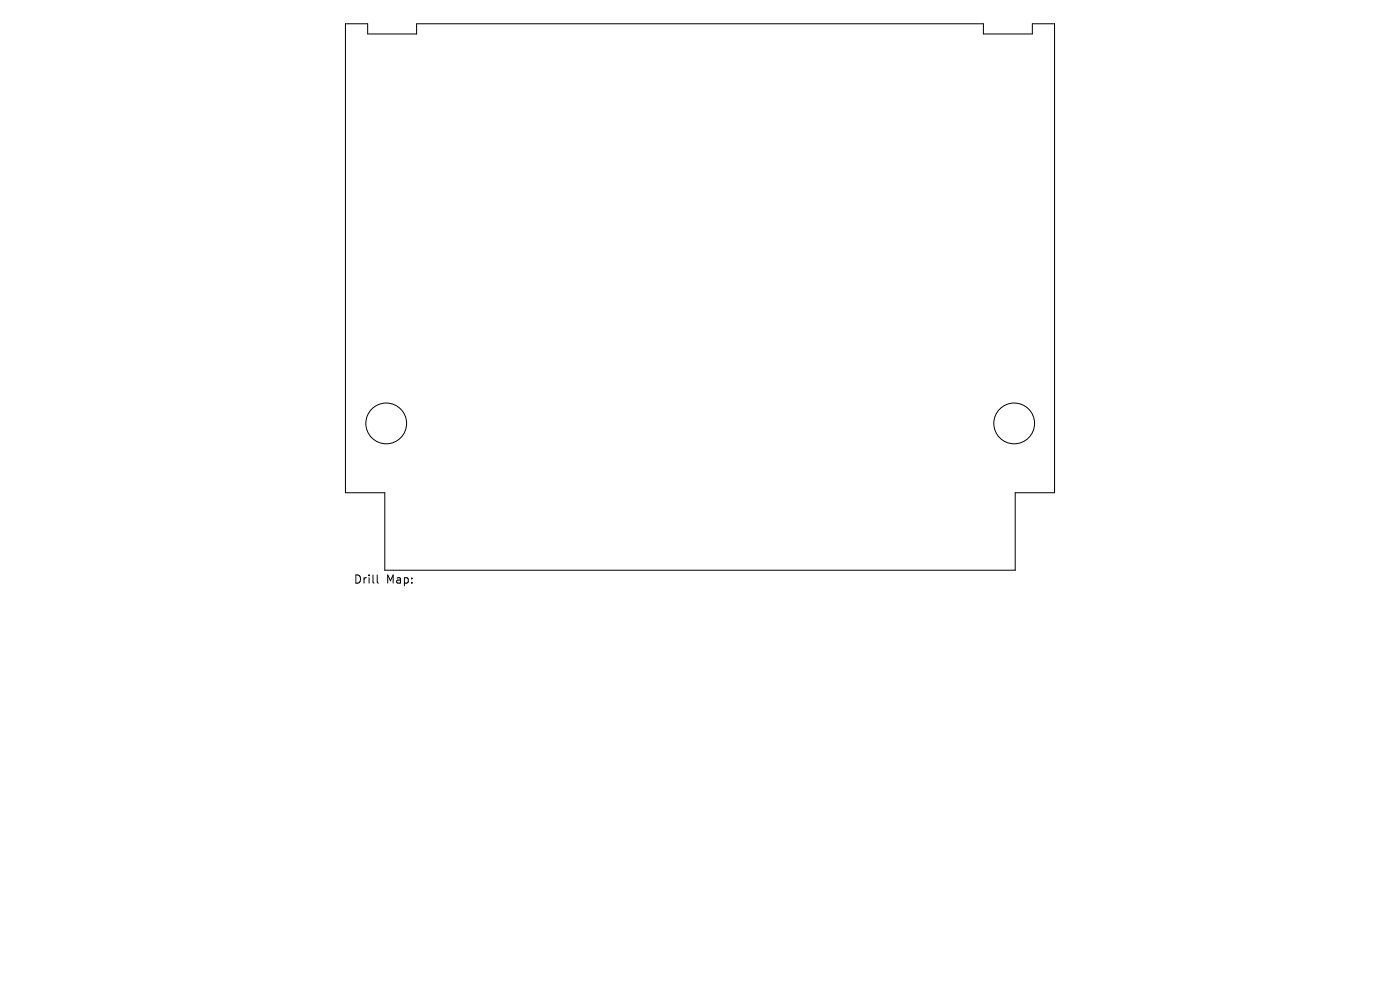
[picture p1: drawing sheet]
<svg xmlns="http://www.w3.org/2000/svg" width="297mm" height="210mm" viewBox="0 0 297 210" stroke-linecap="round" stroke-linejoin="round" font-family="sans-serif">
<defs><g id="words">
<g font-size="2.4">
<text x="75" y="124">Drill</text>
<text x="81.9" y="124">Map:</text>
</g>
</g></defs>
<g fill="none" stroke="#000" stroke-width=".21">
<path d="M73.3 5h4.7v2.2h10.4v-2.2h120.2v2.2h10.4v-2.2h4.7v99.5h-8.3v16.5h-133.8v-16.5h-8.3zM80 122v1.5l.3 .2"/>
<circle cx="81.9" cy="89.8" r="4.3"/>
<circle cx="215.2" cy="89.8" r="4.3"/>
</g>
<use href="#words"/>
</svg>
